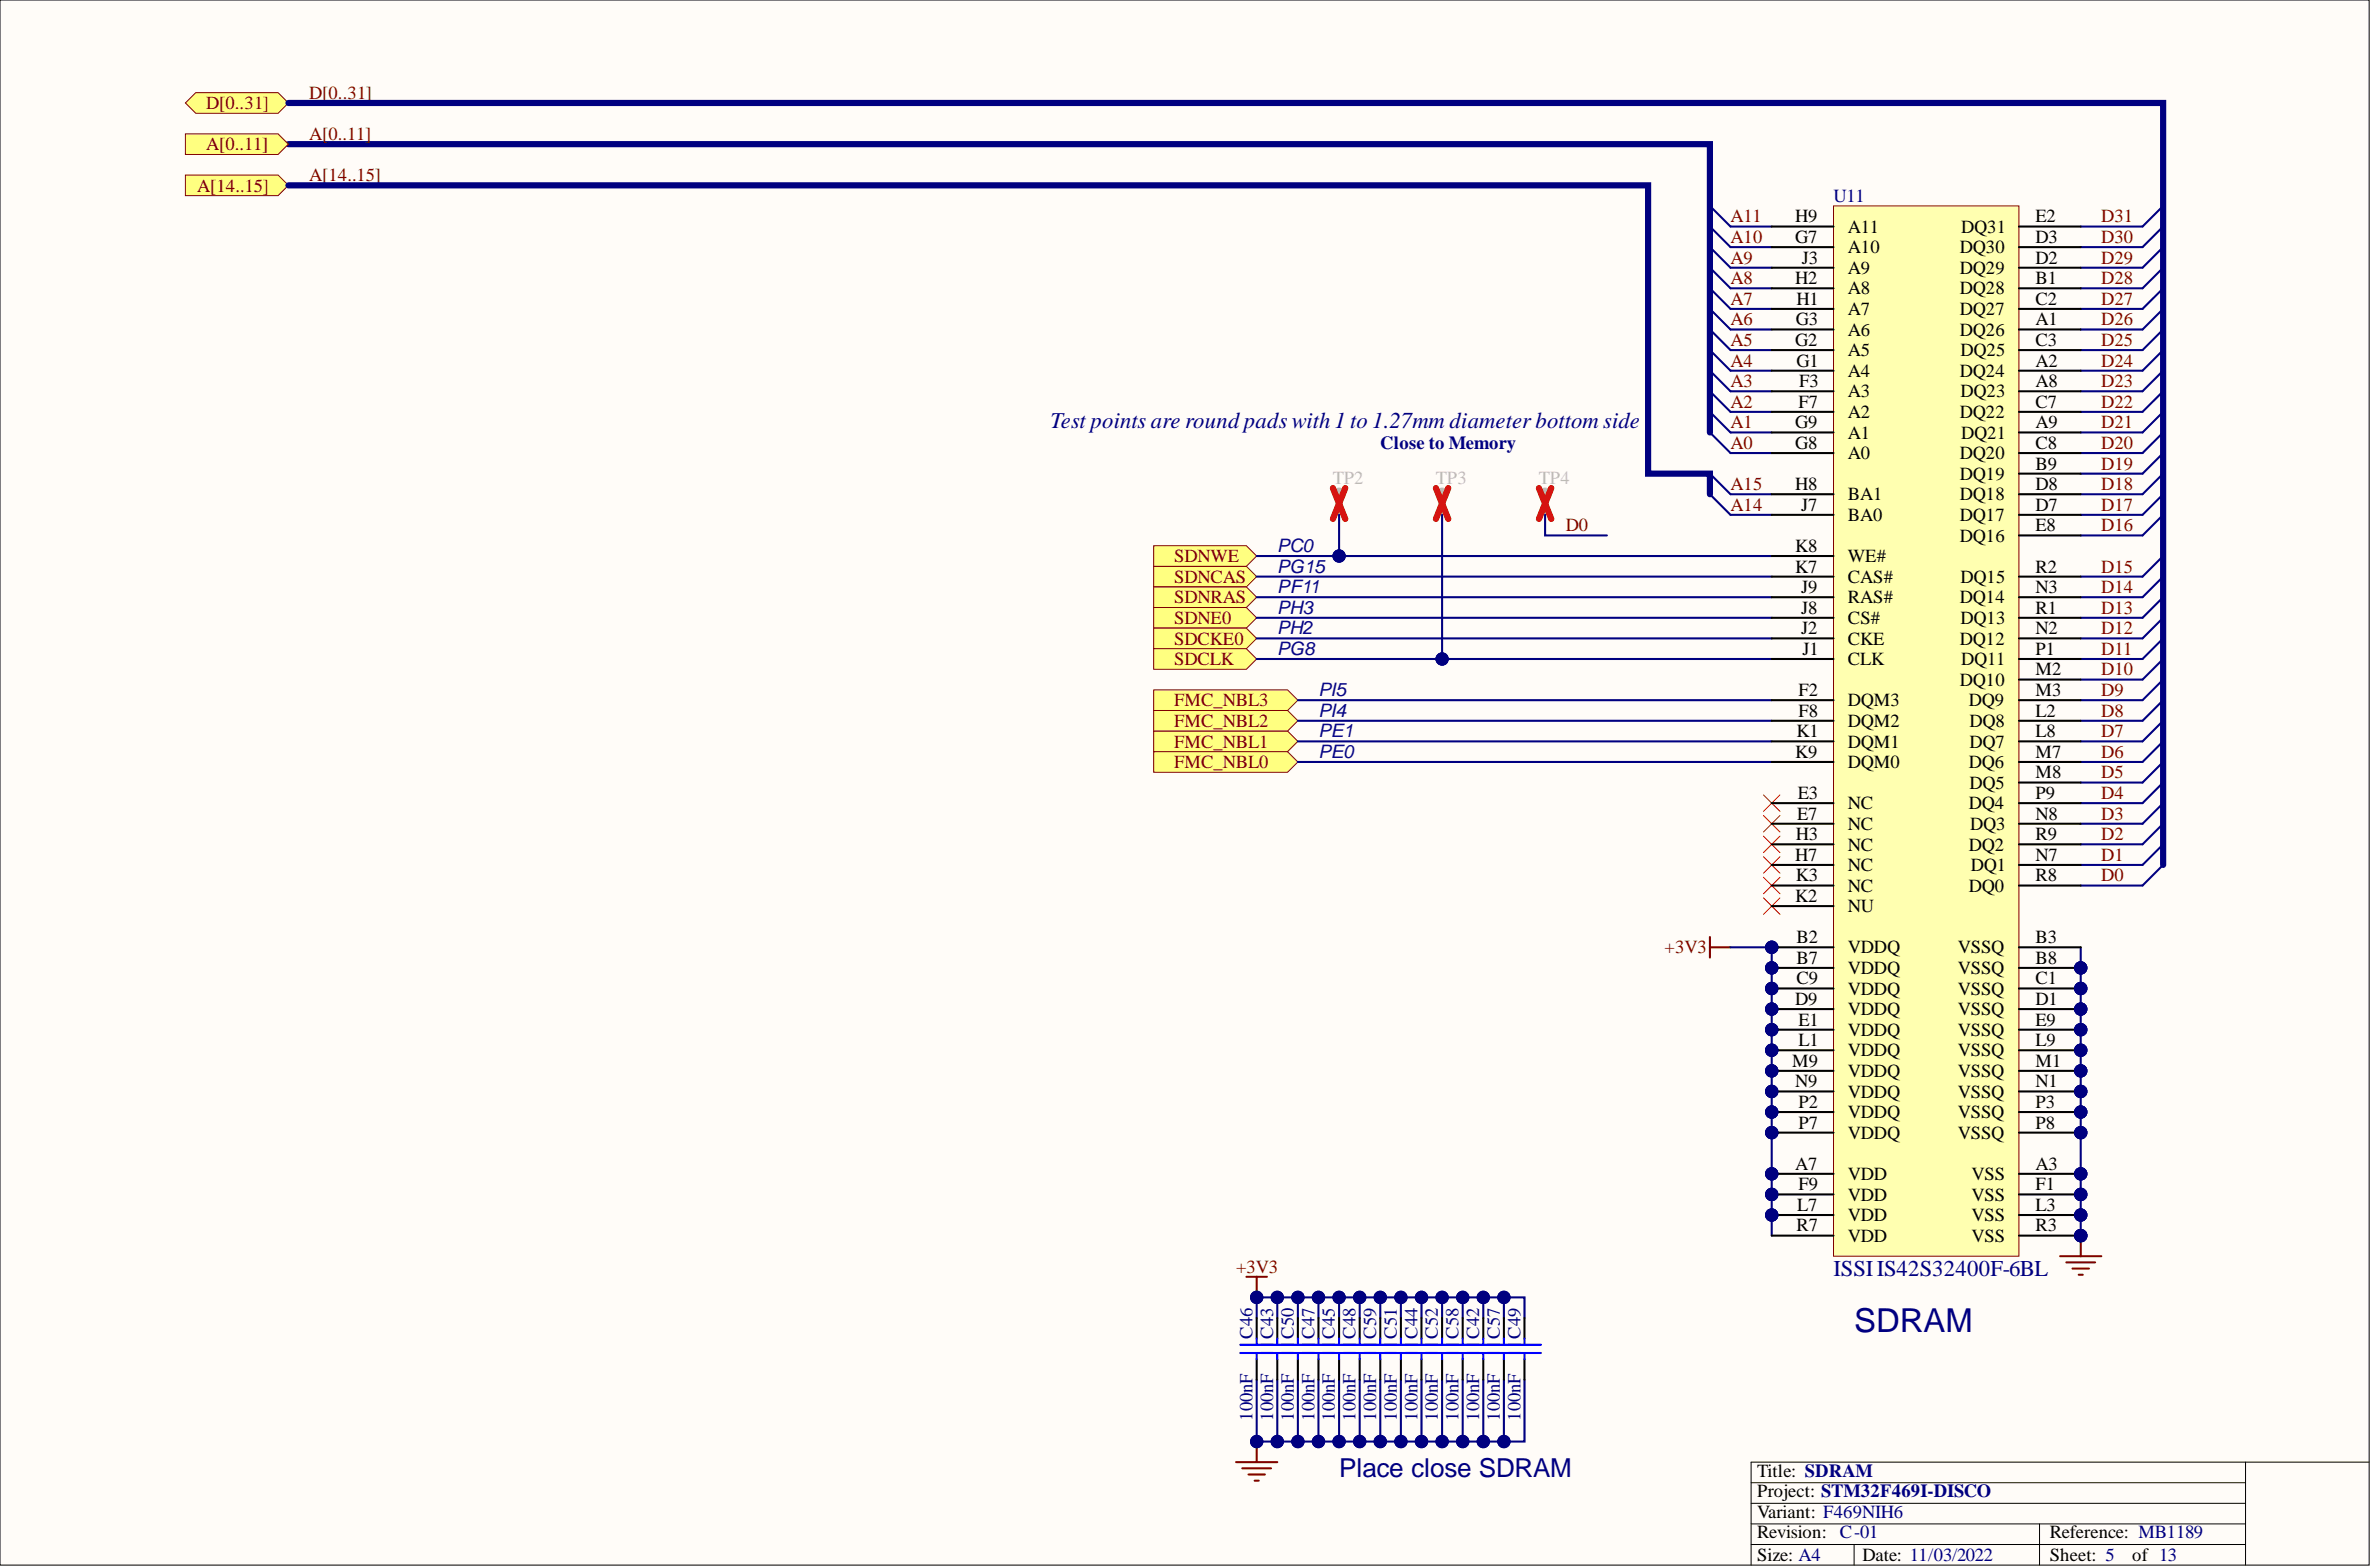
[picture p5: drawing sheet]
<svg xmlns="http://www.w3.org/2000/svg" width="292mm" height="193mm" viewBox="0 0 292 193" stroke-linecap="round" stroke-linejoin="round" font-family="sans-serif">
<defs><g id="words">
<text font-size="4.1" fill="#000080" x="228.4" y="164">SDRAM</text>
<text font-size="3.2" fill="#000080" x="165" y="181.9">Place close SDRAM</text>
<g font-size="2.8" fill="#000080">
<text x="129.4" y="52.7">Test points are roundpads with 1 to 1.27mm diameterbottom side</text>
<text x="225.9" y="157.1">ISSIIS42S32400F-6BL</text>
</g>
<g font-size="2.3" fill="#800000">
<text x="25.4" y="13.4">D[0..31]</text>
<text x="38.1" y="12.2">D[0..31]</text>
<text x="38.1" y="17.2">A[0..11]</text>
<text x="24.3" y="23.6">A[14..15]</text>
<text x="25.4" y="18.5">A[0..11]</text>
<text x="38.1" y="22.3">A[14..15]</text>
<text x="213.2" y="29.9">A10</text>
<text x="213.2" y="27.4">A11</text>
<text x="258.9" y="29.9">D30</text>
<text x="258.9" y="27.4">D31</text>
<text x="213.2" y="35">A8</text>
<text x="213.2" y="32.5">A9</text>
<text x="258.9" y="35">D28</text>
<text x="258.9" y="32.5">D29</text>
<text x="213.2" y="40.1">A6</text>
<text x="213.2" y="37.5">A7</text>
<text x="258.9" y="40.1">D26</text>
<text x="258.9" y="37.5">D27</text>
<text x="213.2" y="47.7">A3</text>
<text x="213.2" y="45.1">A4</text>
<text x="213.2" y="42.6">A5</text>
<text x="258.9" y="47.7">D23</text>
<text x="258.9" y="45.1">D24</text>
<text x="258.9" y="42.6">D25</text>
<text x="213.2" y="52.7">A1</text>
<text x="213.2" y="50.2">A2</text>
<text x="258.9" y="52.7">D21</text>
<text x="258.9" y="50.2">D22</text>
<text x="213.2" y="55.3">A0</text>
<text x="258.9" y="57.8">D19</text>
<text x="258.9" y="55.3">D20</text>
<text x="192.9" y="65.4">D0</text>
<text x="213.2" y="62.9">A14</text>
<text x="213.2" y="60.4">A15</text>
<text x="258.9" y="65.4">D16</text>
<text x="258.9" y="62.9">D17</text>
<text x="258.9" y="60.4">D18</text>
<text x="144.7" y="71.8">SDNCAS</text>
<text x="144.7" y="69.2">SDNWE</text>
<text x="258.9" y="70.5">D15</text>
<text x="144.7" y="74.3">SDNRAS</text>
<text x="144.7" y="76.8">SDNE0</text>
<text x="258.9" y="75.6">D13</text>
<text x="258.9" y="73">D14</text>
<text x="144.7" y="79.4">SDCKE0</text>
<text x="144.7" y="81.9">SDCLK</text>
<text x="258.9" y="83.2">D10</text>
<text x="258.9" y="80.6">D11</text>
<text x="258.9" y="78.1">D12</text>
<text x="144.7" y="87">FMC_NBL3</text>
<text x="144.7" y="89.5">FMC_NBL2</text>
<text x="258.9" y="88.3">D8</text>
<text x="258.9" y="85.7">D9</text>
<text x="144.7" y="94.6">FMC_NBL0</text>
<text x="144.7" y="92.1">FMC_NBL1</text>
<text x="258.9" y="95.9">D5</text>
<text x="258.9" y="93.3">D6</text>
<text x="258.9" y="90.8">D7</text>
<text x="258.9" y="100.9">D3</text>
<text x="258.9" y="98.4">D4</text>
<text x="258.9" y="106">D1</text>
<text x="258.9" y="103.5">D2</text>
<text x="258.9" y="108.5">D0</text>
<text x="205.1" y="117.4">+3V3</text>
<text x="152.3" y="156.7">+3V3</text>
</g>
<g font-size="2.3">
<text x="221.1" y="27.4">H9</text>
<text x="221.1" y="29.9">G7</text>
<text x="227.7" y="28.7">A11</text>
<text x="241.6" y="28.7">DQ31</text>
<text x="250.8" y="29.9">D3</text>
<text x="250.8" y="27.4">E2</text>
<text x="221.1" y="35">H2</text>
<text x="222" y="32.5">J3</text>
<text x="227.7" y="31.2">A10</text>
<text x="227.7" y="33.7">A9</text>
<text x="241.5" y="33.7">DQ29</text>
<text x="241.5" y="31.2">DQ30</text>
<text x="250.8" y="35">B1</text>
<text x="250.8" y="32.5">D2</text>
<text x="221.2" y="40.1">G3</text>
<text x="221.3" y="37.5">H1</text>
<text x="227.7" y="36.3">A8</text>
<text x="227.7" y="38.8">A7</text>
<text x="227.7" y="41.3">A6</text>
<text x="241.5" y="41.3">DQ26</text>
<text x="241.5" y="38.8">DQ27</text>
<text x="241.5" y="36.3">DQ28</text>
<text x="250.8" y="40.1">A1</text>
<text x="250.8" y="37.5">C2</text>
<text x="221.1" y="42.6">G2</text>
<text x="221.3" y="45.1">G1</text>
<text x="221.7" y="47.7">F3</text>
<text x="227.7" y="43.9">A5</text>
<text x="227.7" y="46.4">A4</text>
<text x="241.5" y="46.4">DQ24</text>
<text x="241.5" y="43.9">DQ25</text>
<text x="250.8" y="45.1">A2</text>
<text x="250.8" y="42.6">C3</text>
<text x="250.8" y="47.7">A8</text>
<text x="221.1" y="52.7">G9</text>
<text x="221.6" y="50.2">F7</text>
<text x="227.7" y="48.9">A3</text>
<text x="227.7" y="51.5">A2</text>
<text x="241.5" y="51.5">DQ22</text>
<text x="241.5" y="48.9">DQ23</text>
<text x="250.8" y="52.7">A9</text>
<text x="250.8" y="50.2">C7</text>
<text x="221.1" y="55.3">G8</text>
<text x="227.7" y="54">A1</text>
<text x="227.7" y="56.6">A0</text>
<text x="241.5" y="59.1">DQ19</text>
<text x="241.5" y="56.6">DQ20</text>
<text x="241.6" y="54">DQ21</text>
<text x="250.8" y="57.8">B9</text>
<text x="250.8" y="55.3">C8</text>
<text x="221.1" y="60.4">H8</text>
<text x="221.9" y="62.9">J7</text>
<text x="227.7" y="64.2">BA0</text>
<text x="227.7" y="61.6">BA1</text>
<text x="241.5" y="64.2">DQ17</text>
<text x="241.5" y="61.6">DQ18</text>
<text x="250.8" y="65.4">E8</text>
<text x="250.8" y="62.9">D7</text>
<text x="250.8" y="60.4">D8</text>
<text x="221.1" y="70.5">K7</text>
<text x="221.1" y="68">K8</text>
<text x="227.7" y="71.8">CAS#</text>
<text x="227.7" y="69.2">WE#</text>
<text x="241.5" y="66.7">DQ16</text>
<text x="241.5" y="71.8">DQ15</text>
<text x="250.8" y="70.5">R2</text>
<text x="221.9" y="75.6">J8</text>
<text x="221.9" y="73">J9</text>
<text x="227.7" y="76.8">CS#</text>
<text x="227.7" y="74.3">RAS#</text>
<text x="241.5" y="74.3">DQ14</text>
<text x="241.5" y="76.8">DQ13</text>
<text x="250.8" y="75.6">R1</text>
<text x="250.8" y="73">N3</text>
<text x="221.9" y="78.1">J2</text>
<text x="222.1" y="80.6">J1</text>
<text x="227.7" y="81.9">CLK</text>
<text x="227.7" y="79.4">CKE</text>
<text x="241.5" y="79.4">DQ12</text>
<text x="241.6" y="81.9">DQ11</text>
<text x="250.8" y="83.2">M2</text>
<text x="250.8" y="80.6">P1</text>
<text x="250.8" y="78.1">N2</text>
<text x="221.6" y="88.3">F8</text>
<text x="221.6" y="85.7">F2</text>
<text x="227.7" y="89.5">DQM2</text>
<text x="227.7" y="87">DQM3</text>
<text x="241.5" y="84.4">DQ10</text>
<text x="242.5" y="87">DQ9</text>
<text x="242.6" y="89.5">DQ8</text>
<text x="250.8" y="88.3">L2</text>
<text x="250.8" y="85.7">M3</text>
<text x="221.1" y="93.3">K9</text>
<text x="221.3" y="90.8">K1</text>
<text x="227.7" y="94.6">DQM0</text>
<text x="227.7" y="92.1">DQM1</text>
<text x="242.5" y="94.6">DQ6</text>
<text x="242.6" y="92.1">DQ7</text>
<text x="250.8" y="95.9">M8</text>
<text x="250.8" y="93.3">M7</text>
<text x="250.8" y="90.8">L8</text>
<text x="221.4" y="100.9">E7</text>
<text x="221.5" y="98.4">E3</text>
<text x="227.7" y="99.7">NC</text>
<text x="242.5" y="99.7">DQ4</text>
<text x="242.6" y="97.1">DQ5</text>
<text x="250.8" y="100.9">N8</text>
<text x="250.8" y="98.4">P9</text>
<text x="221.1" y="106">H7</text>
<text x="221.2" y="103.5">H3</text>
<text x="227.7" y="102.2">NC</text>
<text x="227.7" y="104.7">NC</text>
<text x="227.7" y="107.3">NC</text>
<text x="242.5" y="104.7">DQ2</text>
<text x="242.7" y="102.2">DQ3</text>
<text x="242.8" y="107.3">DQ1</text>
<text x="250.8" y="106">N7</text>
<text x="250.8" y="103.5">R9</text>
<text x="221.1" y="111.1">K2</text>
<text x="221.2" y="108.5">K3</text>
<text x="227.7" y="112.3">NU</text>
<text x="227.7" y="109.8">NC</text>
<text x="242.5" y="109.8">DQ0</text>
<text x="250.8" y="108.5">R8</text>
<text x="221.3" y="116.1">B2</text>
<text x="221.3" y="118.7">B7</text>
<text x="227.7" y="117.4">VDDQ</text>
<text x="227.7" y="120">VDDQ</text>
<text x="241.2" y="117.4">VSSQ</text>
<text x="241.2" y="120">VSSQ</text>
<text x="250.8" y="116.1">B3</text>
<text x="250.8" y="118.7">B8</text>
<text x="221.1" y="123.8">D9</text>
<text x="221.3" y="121.2">C9</text>
<text x="227.7" y="122.5">VDDQ</text>
<text x="227.7" y="125">VDDQ</text>
<text x="241.2" y="122.5">VSSQ</text>
<text x="241.2" y="125">VSSQ</text>
<text x="250.8" y="121.2">C1</text>
<text x="250.8" y="123.8">D1</text>
<text x="220.8" y="131.4">M9</text>
<text x="221.6" y="126.3">E1</text>
<text x="221.6" y="128.8">L1</text>
<text x="227.7" y="127.6">VDDQ</text>
<text x="227.7" y="130.1">VDDQ</text>
<text x="241.2" y="127.6">VSSQ</text>
<text x="241.2" y="130.1">VSSQ</text>
<text x="250.8" y="126.3">E9</text>
<text x="250.8" y="128.8">L9</text>
<text x="250.8" y="131.4">M1</text>
<text x="221.1" y="133.9">N9</text>
<text x="221.6" y="136.4">P2</text>
<text x="227.7" y="132.6">VDDQ</text>
<text x="227.7" y="135.2">VDDQ</text>
<text x="227.7" y="137.7">VDDQ</text>
<text x="241.2" y="132.6">VSSQ</text>
<text x="241.2" y="135.2">VSSQ</text>
<text x="241.2" y="137.7">VSSQ</text>
<text x="250.8" y="133.9">N1</text>
<text x="250.8" y="136.4">P3</text>
<text x="221.6" y="139">P7</text>
<text x="227.7" y="140.2">VDDQ</text>
<text x="241.2" y="140.2">VSSQ</text>
<text x="250.8" y="139">P8</text>
<text x="221.1" y="144">A7</text>
<text x="221.4" y="149.1">L7</text>
<text x="221.6" y="146.6">F9</text>
<text x="227.7" y="145.3">VDD</text>
<text x="227.7" y="147.8">VDD</text>
<text x="242.9" y="145.3">VSS</text>
<text x="242.9" y="147.8">VSS</text>
<text x="250.8" y="144">A3</text>
<text x="250.8" y="146.6">F1</text>
<text x="250.8" y="149.1">L3</text>
<text x="221.3" y="151.7">R7</text>
<text x="227.7" y="150.4">VDD</text>
<text x="227.7" y="152.9">VDD</text>
<text x="242.9" y="150.4">VSS</text>
<text x="242.9" y="152.9">VSS</text>
<text x="250.8" y="151.7">R3</text>
<text x="216.5" y="181.8">Title: SDRAM</text>
<text x="216.5" y="184.4">Project: STM32F469I-DISCO</text>
<text x="216.5" y="189.4">Revision: C-01</text>
<text x="216.5" y="186.9">Variant: F469NIH6</text>
<text x="252.5" y="189.4">Reference: MB1189</text>
<text x="216.5" y="192.2">Size: A4</text>
<text x="229.4" y="192.2">Date: 11/03/2022</text>
<text x="252.5" y="192.2">Sheet: 5</text>
<text x="262.7" y="192.2">of 13</text>
</g>
<g font-size="2.3" fill="#000080">
<text x="225.9" y="24.9">U11</text>
<text x="170" y="55.3">Close to Memory</text>
<text x="154.3" y="164.8" transform="rotate(-90 154.3 164.8)">C46</text>
<text x="156.8" y="164.8" transform="rotate(-90 156.8 164.8)">C43</text>
<text x="159.4" y="164.8" transform="rotate(-90 159.4 164.8)">C50</text>
<text x="161.9" y="164.8" transform="rotate(-90 161.9 164.8)">C47</text>
<text x="164.5" y="164.8" transform="rotate(-90 164.5 164.8)">C45</text>
<text x="167" y="164.8" transform="rotate(-90 167 164.8)">C48</text>
<text x="169.5" y="164.8" transform="rotate(-90 169.5 164.8)">C59</text>
<text x="172.1" y="164.8" transform="rotate(-90 172.1 164.8)">C51</text>
<text x="174.6" y="164.8" transform="rotate(-90 174.6 164.8)">C44</text>
<text x="177.2" y="164.8" transform="rotate(-90 177.2 164.8)">C52</text>
<text x="179.7" y="164.8" transform="rotate(-90 179.7 164.8)">C58</text>
<text x="182.2" y="164.8" transform="rotate(-90 182.2 164.8)">C42</text>
<text x="184.8" y="164.8" transform="rotate(-90 184.8 164.8)">C57</text>
<text x="187.3" y="164.8" transform="rotate(-90 187.3 164.8)">C49</text>
<text x="154.3" y="175" transform="rotate(-90 154.3 175)">100nF</text>
<text x="156.8" y="175" transform="rotate(-90 156.8 175)">100nF</text>
<text x="159.4" y="175" transform="rotate(-90 159.4 175)">100nF</text>
<text x="161.9" y="175" transform="rotate(-90 161.9 175)">100nF</text>
<text x="164.5" y="175" transform="rotate(-90 164.5 175)">100nF</text>
<text x="167" y="175" transform="rotate(-90 167 175)">100nF</text>
<text x="169.5" y="175" transform="rotate(-90 169.5 175)">100nF</text>
<text x="172.1" y="175" transform="rotate(-90 172.1 175)">100nF</text>
<text x="174.6" y="175" transform="rotate(-90 174.6 175)">100nF</text>
<text x="177.2" y="175" transform="rotate(-90 177.2 175)">100nF</text>
<text x="179.7" y="175" transform="rotate(-90 179.7 175)">100nF</text>
<text x="182.2" y="175" transform="rotate(-90 182.2 175)">100nF</text>
<text x="184.8" y="175" transform="rotate(-90 184.8 175)">100nF</text>
<text x="187.3" y="175" transform="rotate(-90 187.3 175)">100nF</text>
</g>
<g font-size="2.3" fill="#bfbebc">
<text x="164.2" y="59.6">TP2</text>
<text x="176.9" y="59.6">TP3</text>
<text x="189.6" y="59.6">TP4</text>
</g>
<g font-size="2.3" fill="#0c0087">
<text x="157.4" y="68">PC0</text>
<text x="157.4" y="70.5">PG15</text>
<text x="157.4" y="73">PF11</text>
<text x="157.4" y="75.6">PH3</text>
<text x="157.4" y="78.1">PH2</text>
<text x="157.4" y="80.6">PG8</text>
<text x="162.4" y="85.7">PI5</text>
<text x="162.4" y="88.3">PI4</text>
<text x="162.4" y="90.8">PE1</text>
<text x="162.4" y="93.3">PE0</text>
</g>
</g></defs>
<path d="M0 0h291.9v192.7h-291.9z" fill-rule="evenodd" fill="#fffcf8"/>
<path d="M0 0h291.9v192.7h-291.9z" fill="none" stroke="#000" stroke-width=".12"/>
<path d="M0 0h291.9v192.7h-291.9z" fill-rule="evenodd" fill="#fffcf8"/>
<path d="M0 0h291.9v192.7h-291.9zM215.7 182.6h60.9M215.7 185.1h60.9M215.7 190.2h60.9M215.7 187.7h60.9M228.4 190.2v2.5M251.3 187.7v5M276.6 180.1v12.6M291.9 180.1h-76.2v12.6" fill="none" stroke="#000" stroke-width=".12"/>
<path d="M142.1 92.6h16.5l1.3 1.2-1.3 1.3h-16.5z" fill-rule="evenodd" fill="#ffff80"/>
<path d="M142.1 92.6h16.5l1.3 1.2-1.3 1.3h-16.5z" fill="none" stroke="#800000" stroke-width=".12"/>
<path d="M142.1 90h16.5l1.3 1.3-1.3 1.3h-16.5z" fill-rule="evenodd" fill="#ffff80"/>
<path d="M142.1 90h16.5l1.3 1.3-1.3 1.3h-16.5z" fill="none" stroke="#800000" stroke-width=".12"/>
<path d="M22.8 12.7l1.3-1.3h10.2l1.2 1.3-1.2 1.2h-10.2z" fill-rule="evenodd" fill="#ffff80"/>
<path d="M22.8 12.7l1.3-1.3h10.2l1.2 1.3-1.2 1.2h-10.2z" fill="none" stroke="#800000" stroke-width=".12"/>
<path d="M35.5 12.7h231v93.8M35.5 17.8h175.2v35.5" fill="none" stroke="#000080" stroke-width=".76"/>
<g fill="none" stroke="#000080" stroke-width=".25">
<path d="M210.7 25.4l2.5 2.5h5.1M210.7 27.9l2.5 2.5h5.1M210.7 30.4l2.5 2.6h5.1M210.7 33l2.5 2.5h5.1M210.7 35.5l2.5 2.5h5.1M210.7 38l2.5 2.6h5.1M266.5 25.4l-2.5 2.5h-7.7M266.5 27.9l-2.5 2.5h-7.7M266.5 30.4l-2.5 2.6h-7.7M266.5 33l-2.5 2.5h-7.7M266.5 35.5l-2.5 2.5h-7.7M266.5 38l-2.5 2.6h-7.7"/>
<path d="M210.7 40.6l2.5 2.5h5.1M210.7 43.1l2.5 2.5h5.1M210.7 45.6l2.5 2.6h5.1M210.7 48.2l2.5 2.5h5.1M210.7 50.7l2.5 2.6h5.1M210.7 53.3l2.5 2.5h5.1M266.5 40.6l-2.5 2.5h-7.7M266.5 43.1l-2.5 2.5h-7.7M266.5 45.6l-2.5 2.6h-7.7M266.5 48.2l-2.5 2.5h-7.7M266.5 50.7l-2.5 2.6h-7.7M266.5 53.3l-2.5 2.5h-7.7"/>
<path d="M266.5 55.8l-2.5 2.5h-7.7M266.5 58.3l-2.5 2.6h-7.7M213.2 60.9h5.1M213.2 63.4h5.1M266.5 68.5l-2.5 2.5h-7.7M266.5 71l-2.5 2.5h-7.7M266.5 73.5l-2.5 2.6h-7.7M266.5 76.1l-2.5 2.5h-7.7M266.5 78.6l-2.5 2.6h-7.7M266.5 60.9l-2.5 2.5h-7.7M266.5 63.4l-2.5 2.5h-7.7M266.5 81.2l-2.5 2.5h-7.7"/>
<path d="M266.5 83.7l-2.5 2.5h-7.7M266.5 86.2l-2.5 2.6h-7.7M266.5 88.8l-2.5 2.5h-7.7M266.5 91.3l-2.5 2.5h-7.7M266.5 93.8l-2.5 2.6h-7.7M266.5 96.4l-2.5 2.5h-7.7M266.5 98.9l-2.5 2.5h-7.7M266.5 101.4l-2.5 2.6h-7.7M266.5 104l-2.5 2.5h-7.7M266.5 106.5l-2.5 2.5h-7.7"/>
</g>
<path d="M142.1 69.7h11.5l1.2 1.3-1.2 1.3h-11.5z" fill-rule="evenodd" fill="#ffff80"/>
<path d="M142.1 69.7h11.5l1.2 1.3-1.2 1.3h-11.5z" fill="none" stroke="#800000" stroke-width=".12"/>
<path d="M142.1 67.2h11.5l1.2 1.3-1.2 1.2h-11.5z" fill-rule="evenodd" fill="#ffff80"/>
<path d="M142.1 67.2h11.5l1.2 1.3-1.2 1.2h-11.5z" fill="none" stroke="#800000" stroke-width=".12"/>
<path d="M142.1 72.3h11.5l1.2 1.2-1.2 1.3h-11.5z" fill-rule="evenodd" fill="#ffff80"/>
<path d="M142.1 72.3h11.5l1.2 1.2-1.2 1.3h-11.5z" fill="none" stroke="#800000" stroke-width=".12"/>
<path d="M142.1 74.8h11.5l1.2 1.3-1.2 1.2h-11.5z" fill-rule="evenodd" fill="#ffff80"/>
<path d="M142.1 74.8h11.5l1.2 1.3-1.2 1.2h-11.5z" fill="none" stroke="#800000" stroke-width=".12"/>
<path d="M142.1 77.3h11.5l1.2 1.3-1.2 1.3h-11.5z" fill-rule="evenodd" fill="#ffff80"/>
<path d="M142.1 77.3h11.5l1.2 1.3-1.2 1.3h-11.5z" fill="none" stroke="#800000" stroke-width=".12"/>
<path d="M142.1 79.9h11.5l1.2 1.3-1.2 1.2h-11.5z" fill-rule="evenodd" fill="#ffff80"/>
<path d="M142.1 79.9h11.5l1.2 1.3-1.2 1.2h-11.5z" fill="none" stroke="#800000" stroke-width=".12"/>
<path d="M154.8 68.5h63.5" fill="none" stroke="#000080" stroke-width=".25"/>
<circle cx="165" cy="68.5" r=".76" fill="#000080"/>
<circle cx="165" cy="68.5" r=".76" fill="none" stroke="#000080" stroke-width=".12"/>
<path d="M154.8 71h63.5M154.8 73.5h63.5M154.8 76.1h63.5M154.8 78.6h63.5M154.8 81.2h63.5" fill="none" stroke="#000080" stroke-width=".25"/>
<circle cx="177.7" cy="81.2" r=".76" fill="#000080"/>
<circle cx="177.7" cy="81.2" r=".76" fill="none" stroke="#000080" stroke-width=".12"/>
<path d="M142.1 85h16.5l1.3 1.2-1.3 1.3h-16.5z" fill-rule="evenodd" fill="#ffff80"/>
<path d="M142.1 85h16.5l1.3 1.2-1.3 1.3h-16.5z" fill="none" stroke="#800000" stroke-width=".12"/>
<path d="M142.1 87.5h16.5l1.3 1.3-1.3 1.2h-16.5z" fill-rule="evenodd" fill="#ffff80"/>
<path d="M142.1 87.5h16.5l1.3 1.3-1.3 1.2h-16.5z" fill="none" stroke="#800000" stroke-width=".12"/>
<path d="M159.9 88.8h58.4M159.9 86.2h58.4M213.2 116.7h5.1v35.5" fill="none" stroke="#000080" stroke-width=".25"/>
<path d="M210.7 115.4v2.5M210.7 116.7h2.5" fill="none" stroke="#800000" stroke-width=".25"/>
<circle cx="218.3" cy="116.7" r=".76" fill="#000080"/>
<circle cx="218.3" cy="116.7" r=".76" fill="none" stroke="#000080" stroke-width=".12"/>
<circle cx="218.3" cy="119.2" r=".76" fill="#000080"/>
<circle cx="218.3" cy="119.2" r=".76" fill="none" stroke="#000080" stroke-width=".12"/>
<circle cx="218.3" cy="121.7" r=".76" fill="#000080"/>
<circle cx="218.3" cy="121.7" r=".76" fill="none" stroke="#000080" stroke-width=".12"/>
<circle cx="218.3" cy="124.3" r=".76" fill="#000080"/>
<circle cx="218.3" cy="124.3" r=".76" fill="none" stroke="#000080" stroke-width=".12"/>
<circle cx="218.3" cy="126.8" r=".76" fill="#000080"/>
<circle cx="218.3" cy="126.8" r=".76" fill="none" stroke="#000080" stroke-width=".12"/>
<circle cx="218.3" cy="129.3" r=".76" fill="#000080"/>
<circle cx="218.3" cy="129.3" r=".76" fill="none" stroke="#000080" stroke-width=".12"/>
<circle cx="218.3" cy="131.9" r=".76" fill="#000080"/>
<circle cx="218.3" cy="131.9" r=".76" fill="none" stroke="#000080" stroke-width=".12"/>
<circle cx="218.3" cy="134.4" r=".76" fill="#000080"/>
<circle cx="218.3" cy="134.4" r=".76" fill="none" stroke="#000080" stroke-width=".12"/>
<circle cx="218.3" cy="136.9" r=".76" fill="#000080"/>
<circle cx="218.3" cy="136.9" r=".76" fill="none" stroke="#000080" stroke-width=".12"/>
<circle cx="218.3" cy="139.5" r=".76" fill="#000080"/>
<circle cx="218.3" cy="139.5" r=".76" fill="none" stroke="#000080" stroke-width=".12"/>
<circle cx="218.3" cy="144.6" r=".76" fill="#000080"/>
<circle cx="218.3" cy="144.6" r=".76" fill="none" stroke="#000080" stroke-width=".12"/>
<circle cx="218.3" cy="147.1" r=".76" fill="#000080"/>
<circle cx="218.3" cy="147.1" r=".76" fill="none" stroke="#000080" stroke-width=".12"/>
<circle cx="218.3" cy="149.6" r=".76" fill="#000080"/>
<circle cx="218.3" cy="149.6" r=".76" fill="none" stroke="#000080" stroke-width=".12"/>
<path d="M153.6 157.2h2.5M154.8 157.2v2.6" fill="none" stroke="#800000" stroke-width=".25"/>
<circle cx="154.8" cy="159.8" r=".76" fill="#000080"/>
<circle cx="154.8" cy="159.8" r=".76" fill="none" stroke="#000080" stroke-width=".12"/>
<path d="M154.8 177.5v2.6M152.3 180.1h5.1M153 180.8h3.6M153.8 181.6h2M154.6 182.3h.5" fill="none" stroke="#800000" stroke-width=".25"/>
<circle cx="154.8" cy="177.5" r=".76" fill="#000080"/>
<circle cx="154.8" cy="177.5" r=".76" fill="none" stroke="#000080" stroke-width=".12"/>
<path d="M154.8 169.9v7.6h33v-7.6" fill="none" stroke="#000080" stroke-width=".25"/>
<circle cx="154.8" cy="177.5" r=".76" fill="#000080"/>
<circle cx="154.8" cy="177.5" r=".76" fill="none" stroke="#000080" stroke-width=".12"/>
<circle cx="157.4" cy="177.5" r=".76" fill="#000080"/>
<circle cx="157.4" cy="177.5" r=".76" fill="none" stroke="#000080" stroke-width=".12"/>
<circle cx="159.9" cy="177.5" r=".76" fill="#000080"/>
<circle cx="159.9" cy="177.5" r=".76" fill="none" stroke="#000080" stroke-width=".12"/>
<circle cx="162.4" cy="177.5" r=".76" fill="#000080"/>
<circle cx="162.4" cy="177.5" r=".76" fill="none" stroke="#000080" stroke-width=".12"/>
<circle cx="165" cy="177.5" r=".76" fill="#000080"/>
<circle cx="165" cy="177.5" r=".76" fill="none" stroke="#000080" stroke-width=".12"/>
<circle cx="167.5" cy="177.5" r=".76" fill="#000080"/>
<circle cx="167.5" cy="177.5" r=".76" fill="none" stroke="#000080" stroke-width=".12"/>
<circle cx="170" cy="177.5" r=".76" fill="#000080"/>
<circle cx="170" cy="177.5" r=".76" fill="none" stroke="#000080" stroke-width=".12"/>
<circle cx="172.6" cy="177.5" r=".76" fill="#000080"/>
<circle cx="172.6" cy="177.5" r=".76" fill="none" stroke="#000080" stroke-width=".12"/>
<circle cx="175.1" cy="177.5" r=".76" fill="#000080"/>
<circle cx="175.1" cy="177.5" r=".76" fill="none" stroke="#000080" stroke-width=".12"/>
<circle cx="177.7" cy="177.5" r=".76" fill="#000080"/>
<circle cx="177.7" cy="177.5" r=".76" fill="none" stroke="#000080" stroke-width=".12"/>
<circle cx="180.2" cy="177.5" r=".76" fill="#000080"/>
<circle cx="180.2" cy="177.5" r=".76" fill="none" stroke="#000080" stroke-width=".12"/>
<circle cx="182.7" cy="177.5" r=".76" fill="#000080"/>
<circle cx="182.7" cy="177.5" r=".76" fill="none" stroke="#000080" stroke-width=".12"/>
<circle cx="185.3" cy="177.5" r=".76" fill="#000080"/>
<circle cx="185.3" cy="177.5" r=".76" fill="none" stroke="#000080" stroke-width=".12"/>
<path d="M154.8 162.3v-2.5h33v2.5" fill="none" stroke="#000080" stroke-width=".25"/>
<circle cx="154.8" cy="159.8" r=".76" fill="#000080"/>
<circle cx="154.8" cy="159.8" r=".76" fill="none" stroke="#000080" stroke-width=".12"/>
<circle cx="157.4" cy="159.8" r=".76" fill="#000080"/>
<circle cx="157.4" cy="159.8" r=".76" fill="none" stroke="#000080" stroke-width=".12"/>
<circle cx="159.9" cy="159.8" r=".76" fill="#000080"/>
<circle cx="159.9" cy="159.8" r=".76" fill="none" stroke="#000080" stroke-width=".12"/>
<circle cx="162.4" cy="159.8" r=".76" fill="#000080"/>
<circle cx="162.4" cy="159.8" r=".76" fill="none" stroke="#000080" stroke-width=".12"/>
<circle cx="165" cy="159.8" r=".76" fill="#000080"/>
<circle cx="165" cy="159.8" r=".76" fill="none" stroke="#000080" stroke-width=".12"/>
<circle cx="167.5" cy="159.8" r=".76" fill="#000080"/>
<circle cx="167.5" cy="159.8" r=".76" fill="none" stroke="#000080" stroke-width=".12"/>
<circle cx="170" cy="159.8" r=".76" fill="#000080"/>
<circle cx="170" cy="159.8" r=".76" fill="none" stroke="#000080" stroke-width=".12"/>
<circle cx="172.6" cy="159.8" r=".76" fill="#000080"/>
<circle cx="172.6" cy="159.8" r=".76" fill="none" stroke="#000080" stroke-width=".12"/>
<circle cx="175.1" cy="159.8" r=".76" fill="#000080"/>
<circle cx="175.1" cy="159.8" r=".76" fill="none" stroke="#000080" stroke-width=".12"/>
<circle cx="177.7" cy="159.8" r=".76" fill="#000080"/>
<circle cx="177.7" cy="159.8" r=".76" fill="none" stroke="#000080" stroke-width=".12"/>
<circle cx="180.2" cy="159.8" r=".76" fill="#000080"/>
<circle cx="180.2" cy="159.8" r=".76" fill="none" stroke="#000080" stroke-width=".12"/>
<circle cx="182.7" cy="159.8" r=".76" fill="#000080"/>
<circle cx="182.7" cy="159.8" r=".76" fill="none" stroke="#000080" stroke-width=".12"/>
<circle cx="185.3" cy="159.8" r=".76" fill="#000080"/>
<circle cx="185.3" cy="159.8" r=".76" fill="none" stroke="#000080" stroke-width=".12"/>
<path d="M185.3 169.9v7.6" fill="none" stroke="#000080" stroke-width=".25"/>
<circle cx="185.3" cy="177.5" r=".76" fill="#000080"/>
<circle cx="185.3" cy="177.5" r=".76" fill="none" stroke="#000080" stroke-width=".12"/>
<path d="M182.7 169.9v7.6" fill="none" stroke="#000080" stroke-width=".25"/>
<circle cx="182.7" cy="177.5" r=".76" fill="#000080"/>
<circle cx="182.7" cy="177.5" r=".76" fill="none" stroke="#000080" stroke-width=".12"/>
<path d="M180.2 169.9v7.6" fill="none" stroke="#000080" stroke-width=".25"/>
<circle cx="180.2" cy="177.5" r=".76" fill="#000080"/>
<circle cx="180.2" cy="177.5" r=".76" fill="none" stroke="#000080" stroke-width=".12"/>
<path d="M177.7 169.9v7.6" fill="none" stroke="#000080" stroke-width=".25"/>
<circle cx="177.7" cy="177.5" r=".76" fill="#000080"/>
<circle cx="177.7" cy="177.5" r=".76" fill="none" stroke="#000080" stroke-width=".12"/>
<path d="M175.1 169.9v7.6" fill="none" stroke="#000080" stroke-width=".25"/>
<circle cx="175.1" cy="177.5" r=".76" fill="#000080"/>
<circle cx="175.1" cy="177.5" r=".76" fill="none" stroke="#000080" stroke-width=".12"/>
<path d="M172.6 169.9v7.6" fill="none" stroke="#000080" stroke-width=".25"/>
<circle cx="172.6" cy="177.5" r=".76" fill="#000080"/>
<circle cx="172.6" cy="177.5" r=".76" fill="none" stroke="#000080" stroke-width=".12"/>
<path d="M170 169.9v7.6" fill="none" stroke="#000080" stroke-width=".25"/>
<circle cx="170" cy="177.5" r=".76" fill="#000080"/>
<circle cx="170" cy="177.5" r=".76" fill="none" stroke="#000080" stroke-width=".12"/>
<path d="M167.5 169.9v7.6" fill="none" stroke="#000080" stroke-width=".25"/>
<circle cx="167.5" cy="177.5" r=".76" fill="#000080"/>
<circle cx="167.5" cy="177.5" r=".76" fill="none" stroke="#000080" stroke-width=".12"/>
<path d="M165 169.9v7.6" fill="none" stroke="#000080" stroke-width=".25"/>
<circle cx="165" cy="177.5" r=".76" fill="#000080"/>
<circle cx="165" cy="177.5" r=".76" fill="none" stroke="#000080" stroke-width=".12"/>
<path d="M162.4 169.9v7.6" fill="none" stroke="#000080" stroke-width=".25"/>
<circle cx="162.4" cy="177.5" r=".76" fill="#000080"/>
<circle cx="162.4" cy="177.5" r=".76" fill="none" stroke="#000080" stroke-width=".12"/>
<path d="M159.9 169.9v7.6" fill="none" stroke="#000080" stroke-width=".25"/>
<circle cx="159.9" cy="177.5" r=".76" fill="#000080"/>
<circle cx="159.9" cy="177.5" r=".76" fill="none" stroke="#000080" stroke-width=".12"/>
<path d="M157.4 169.9v7.6" fill="none" stroke="#000080" stroke-width=".25"/>
<circle cx="157.4" cy="177.5" r=".76" fill="#000080"/>
<circle cx="157.4" cy="177.5" r=".76" fill="none" stroke="#000080" stroke-width=".12"/>
<path d="M157.4 159.8v2.5" fill="none" stroke="#000080" stroke-width=".25"/>
<circle cx="157.4" cy="159.8" r=".76" fill="#000080"/>
<circle cx="157.4" cy="159.8" r=".76" fill="none" stroke="#000080" stroke-width=".12"/>
<path d="M159.9 159.8v2.5" fill="none" stroke="#000080" stroke-width=".25"/>
<circle cx="159.9" cy="159.8" r=".76" fill="#000080"/>
<circle cx="159.9" cy="159.8" r=".76" fill="none" stroke="#000080" stroke-width=".12"/>
<path d="M162.4 159.8v2.5" fill="none" stroke="#000080" stroke-width=".25"/>
<circle cx="162.4" cy="159.8" r=".76" fill="#000080"/>
<circle cx="162.4" cy="159.8" r=".76" fill="none" stroke="#000080" stroke-width=".12"/>
<path d="M165 159.8v2.5" fill="none" stroke="#000080" stroke-width=".25"/>
<circle cx="165" cy="159.8" r=".76" fill="#000080"/>
<circle cx="165" cy="159.8" r=".76" fill="none" stroke="#000080" stroke-width=".12"/>
<path d="M167.5 159.8v2.5" fill="none" stroke="#000080" stroke-width=".25"/>
<circle cx="167.5" cy="159.8" r=".76" fill="#000080"/>
<circle cx="167.5" cy="159.8" r=".76" fill="none" stroke="#000080" stroke-width=".12"/>
<path d="M170 159.8v2.5" fill="none" stroke="#000080" stroke-width=".25"/>
<circle cx="170" cy="159.8" r=".76" fill="#000080"/>
<circle cx="170" cy="159.8" r=".76" fill="none" stroke="#000080" stroke-width=".12"/>
<path d="M172.6 159.8v2.5" fill="none" stroke="#000080" stroke-width=".25"/>
<circle cx="172.6" cy="159.8" r=".76" fill="#000080"/>
<circle cx="172.6" cy="159.8" r=".76" fill="none" stroke="#000080" stroke-width=".12"/>
<path d="M175.1 159.8v2.5" fill="none" stroke="#000080" stroke-width=".25"/>
<circle cx="175.1" cy="159.8" r=".76" fill="#000080"/>
<circle cx="175.1" cy="159.8" r=".76" fill="none" stroke="#000080" stroke-width=".12"/>
<path d="M177.7 159.8v2.5" fill="none" stroke="#000080" stroke-width=".25"/>
<circle cx="177.7" cy="159.8" r=".76" fill="#000080"/>
<circle cx="177.7" cy="159.8" r=".76" fill="none" stroke="#000080" stroke-width=".12"/>
<path d="M180.2 159.8v2.5" fill="none" stroke="#000080" stroke-width=".25"/>
<circle cx="180.2" cy="159.8" r=".76" fill="#000080"/>
<circle cx="180.2" cy="159.8" r=".76" fill="none" stroke="#000080" stroke-width=".12"/>
<path d="M182.7 159.8v2.5" fill="none" stroke="#000080" stroke-width=".25"/>
<circle cx="182.7" cy="159.8" r=".76" fill="#000080"/>
<circle cx="182.7" cy="159.8" r=".76" fill="none" stroke="#000080" stroke-width=".12"/>
<path d="M185.3 159.8v2.5" fill="none" stroke="#000080" stroke-width=".25"/>
<circle cx="185.3" cy="159.8" r=".76" fill="#000080"/>
<circle cx="185.3" cy="159.8" r=".76" fill="none" stroke="#000080" stroke-width=".12"/>
<path d="M253.8 154.7h5.1M254.6 155.5h3.5M255.3 156.2h2.1M256.1 157h.5M256.3 152.2v2.5" fill="none" stroke="#800000" stroke-width=".25"/>
<circle cx="256.3" cy="152.2" r=".76" fill="#000080"/>
<circle cx="256.3" cy="152.2" r=".76" fill="none" stroke="#000080" stroke-width=".12"/>
<path d="M256.3 116.7v35.5" fill="none" stroke="#000080" stroke-width=".25"/>
<circle cx="256.3" cy="119.2" r=".76" fill="#000080"/>
<circle cx="256.3" cy="119.2" r=".76" fill="none" stroke="#000080" stroke-width=".12"/>
<circle cx="256.3" cy="121.7" r=".76" fill="#000080"/>
<circle cx="256.3" cy="121.7" r=".76" fill="none" stroke="#000080" stroke-width=".12"/>
<circle cx="256.3" cy="124.3" r=".76" fill="#000080"/>
<circle cx="256.3" cy="124.3" r=".76" fill="none" stroke="#000080" stroke-width=".12"/>
<circle cx="256.3" cy="126.8" r=".76" fill="#000080"/>
<circle cx="256.3" cy="126.8" r=".76" fill="none" stroke="#000080" stroke-width=".12"/>
<circle cx="256.3" cy="129.3" r=".76" fill="#000080"/>
<circle cx="256.3" cy="129.3" r=".76" fill="none" stroke="#000080" stroke-width=".12"/>
<circle cx="256.3" cy="131.9" r=".76" fill="#000080"/>
<circle cx="256.3" cy="131.9" r=".76" fill="none" stroke="#000080" stroke-width=".12"/>
<circle cx="256.3" cy="134.4" r=".76" fill="#000080"/>
<circle cx="256.3" cy="134.4" r=".76" fill="none" stroke="#000080" stroke-width=".12"/>
<circle cx="256.3" cy="136.9" r=".76" fill="#000080"/>
<circle cx="256.3" cy="136.9" r=".76" fill="none" stroke="#000080" stroke-width=".12"/>
<circle cx="256.3" cy="139.5" r=".76" fill="#000080"/>
<circle cx="256.3" cy="139.5" r=".76" fill="none" stroke="#000080" stroke-width=".12"/>
<circle cx="256.3" cy="144.6" r=".76" fill="#000080"/>
<circle cx="256.3" cy="144.6" r=".76" fill="none" stroke="#000080" stroke-width=".12"/>
<circle cx="256.3" cy="147.1" r=".76" fill="#000080"/>
<circle cx="256.3" cy="147.1" r=".76" fill="none" stroke="#000080" stroke-width=".12"/>
<circle cx="256.3" cy="149.6" r=".76" fill="#000080"/>
<circle cx="256.3" cy="149.6" r=".76" fill="none" stroke="#000080" stroke-width=".12"/>
<circle cx="256.3" cy="152.2" r=".76" fill="#000080"/>
<circle cx="256.3" cy="152.2" r=".76" fill="none" stroke="#000080" stroke-width=".12"/>
<path d="M210.7 58.3l2.5 2.6M210.7 60.9l2.5 2.5M159.9 91.3h58.4M159.9 93.8h58.4" fill="none" stroke="#000080" stroke-width=".25"/>
<g fill="none" stroke="#000" stroke-width=".25">
<path d="M154.8 162.3v2.5M154.8 167.4v2.5M157.4 162.3v2.5M157.4 167.4v2.5M159.9 162.3v2.5M159.9 167.4v2.5M162.4 162.3v2.5M162.4 167.4v2.5M165 162.3v2.5M165 167.4v2.5M167.5 162.3v2.5M167.5 167.4v2.5"/>
<path d="M170 162.3v2.5M170 167.4v2.5M172.6 162.3v2.5M172.6 167.4v2.5M175.1 162.3v2.5M175.1 167.4v2.5M177.7 162.3v2.5M177.7 167.4v2.5M180.2 162.3v2.5M180.2 167.4v2.5M182.7 162.3v2.5M182.7 167.4v2.5"/>
<path d="M185.3 162.3v2.5M185.3 167.4v2.5M187.8 162.3v2.5M187.8 167.4v2.5"/>
</g>
<g fill="none" stroke="#00f" stroke-width=".25">
<path d="M152.8 166.6h37M152.8 165.6h37M154.8 164.8v.8M154.8 166.6v.8M157.4 164.8v.8M157.4 166.6v.8M159.9 164.8v.8M159.9 166.6v.8M162.4 164.8v.8M162.4 166.6v.8M165 164.8v.8M165 166.6v.8"/>
<path d="M167.5 164.8v.8M167.5 166.6v.8M170 164.8v.8M170 166.6v.8M172.6 164.8v.8M172.6 166.6v.8M175.1 164.8v.8M175.1 166.6v.8M177.7 164.8v.8M177.7 166.6v.8M180.2 164.8v.8M180.2 166.6v.8"/>
<path d="M182.7 164.8v.8M182.7 166.6v.8M185.3 164.8v.8M185.3 166.6v.8M187.8 164.8v.8M187.8 166.6v.8"/>
</g>
<path d="M217.3 97.9l2 2M219.3 97.9l-2 2M217.3 110.6l2 2M217.3 108l2 2.1M217.3 105.5l2 2M217.3 103l2 2M217.3 100.4l2 2.1M219.3 110.6l-2 2M219.3 108l-2 2.1M219.3 105.5l-2 2M219.3 103l-2 2M219.3 100.4l-2 2.1" fill="none" stroke="#f00" stroke-width=".12"/>
<path d="M22.8 16.5h11.5l1.2 1.3-1.2 1.2h-11.5z" fill-rule="evenodd" fill="#ffff80"/>
<path d="M22.8 16.5h11.5l1.2 1.3-1.2 1.2h-11.5z" fill="none" stroke="#800000" stroke-width=".12"/>
<path d="M22.8 21.6h11.5l1.2 1.2-1.2 1.3h-11.5z" fill-rule="evenodd" fill="#ffff80"/>
<path d="M22.8 21.6h11.5l1.2 1.2-1.2 1.3h-11.5z" fill="none" stroke="#800000" stroke-width=".12"/>
<path d="M35.5 22.8h167.5v35.5h7.7v2.6" fill="none" stroke="#000080" stroke-width=".76"/>
<circle cx="177.7" cy="60.9" r=".76" fill="#bfbebc"/>
<circle cx="177.7" cy="60.9" r=".76" fill="none" stroke="#bfbebc" stroke-width=".12"/>
<path d="M177.7 60.9v2.5" fill="none" stroke="#bfbebc" stroke-width=".25"/>
<path d="M176.9 60.1l1.5 3.8M178.4 60.1l-1.5 3.8" fill="none" stroke="#f00" stroke-width=".76"/>
<circle cx="165" cy="60.9" r=".76" fill="#bfbebc"/>
<circle cx="165" cy="60.9" r=".76" fill="none" stroke="#bfbebc" stroke-width=".12"/>
<path d="M165 60.9v2.5" fill="none" stroke="#bfbebc" stroke-width=".25"/>
<path d="M164.2 60.1l1.5 3.8M165.7 60.1l-1.5 3.8" fill="none" stroke="#f00" stroke-width=".76"/>
<circle cx="190.4" cy="60.9" r=".76" fill="#bfbebc"/>
<circle cx="190.4" cy="60.9" r=".76" fill="none" stroke="#bfbebc" stroke-width=".12"/>
<path d="M190.4 60.9v2.5" fill="none" stroke="#bfbebc" stroke-width=".25"/>
<path d="M189.6 60.1l1.5 3.8M191.1 60.1l-1.5 3.8" fill="none" stroke="#f00" stroke-width=".76"/>
<path d="M165 63.4v5.1" fill="none" stroke="#000080" stroke-width=".25"/>
<circle cx="165" cy="68.5" r=".76" fill="#000080"/>
<circle cx="165" cy="68.5" r=".76" fill="none" stroke="#000080" stroke-width=".12"/>
<path d="M177.7 63.4v17.8" fill="none" stroke="#000080" stroke-width=".25"/>
<circle cx="177.7" cy="81.2" r=".76" fill="#000080"/>
<circle cx="177.7" cy="81.2" r=".76" fill="none" stroke="#000080" stroke-width=".12"/>
<path d="M190.4 63.4v2.5h7.6" fill="none" stroke="#000080" stroke-width=".25"/>
<circle cx="218.3" cy="116.7" r=".76" fill="#000080"/>
<circle cx="218.3" cy="116.7" r=".76" fill="none" stroke="#000080" stroke-width=".12"/>
<circle cx="256.3" cy="144.6" r=".76" fill="#000080"/>
<circle cx="256.3" cy="144.6" r=".76" fill="none" stroke="#000080" stroke-width=".12"/>
<circle cx="218.3" cy="144.6" r=".76" fill="#000080"/>
<circle cx="218.3" cy="144.6" r=".76" fill="none" stroke="#000080" stroke-width=".12"/>
<circle cx="218.3" cy="119.2" r=".76" fill="#000080"/>
<circle cx="218.3" cy="119.2" r=".76" fill="none" stroke="#000080" stroke-width=".12"/>
<circle cx="256.3" cy="119.2" r=".76" fill="#000080"/>
<circle cx="256.3" cy="119.2" r=".76" fill="none" stroke="#000080" stroke-width=".12"/>
<circle cx="256.3" cy="121.7" r=".76" fill="#000080"/>
<circle cx="256.3" cy="121.7" r=".76" fill="none" stroke="#000080" stroke-width=".12"/>
<circle cx="218.3" cy="121.7" r=".76" fill="#000080"/>
<circle cx="218.3" cy="121.7" r=".76" fill="none" stroke="#000080" stroke-width=".12"/>
<circle cx="256.3" cy="124.3" r=".76" fill="#000080"/>
<circle cx="256.3" cy="124.3" r=".76" fill="none" stroke="#000080" stroke-width=".12"/>
<circle cx="218.3" cy="124.3" r=".76" fill="#000080"/>
<circle cx="218.3" cy="124.3" r=".76" fill="none" stroke="#000080" stroke-width=".12"/>
<circle cx="218.3" cy="126.8" r=".76" fill="#000080"/>
<circle cx="218.3" cy="126.8" r=".76" fill="none" stroke="#000080" stroke-width=".12"/>
<circle cx="256.3" cy="126.8" r=".76" fill="#000080"/>
<circle cx="256.3" cy="126.8" r=".76" fill="none" stroke="#000080" stroke-width=".12"/>
<circle cx="256.3" cy="147.1" r=".76" fill="#000080"/>
<circle cx="256.3" cy="147.1" r=".76" fill="none" stroke="#000080" stroke-width=".12"/>
<circle cx="218.3" cy="147.1" r=".76" fill="#000080"/>
<circle cx="218.3" cy="147.1" r=".76" fill="none" stroke="#000080" stroke-width=".12"/>
<circle cx="218.3" cy="129.3" r=".76" fill="#000080"/>
<circle cx="218.3" cy="129.3" r=".76" fill="none" stroke="#000080" stroke-width=".12"/>
<circle cx="256.3" cy="149.6" r=".76" fill="#000080"/>
<circle cx="256.3" cy="149.6" r=".76" fill="none" stroke="#000080" stroke-width=".12"/>
<circle cx="218.3" cy="149.6" r=".76" fill="#000080"/>
<circle cx="218.3" cy="149.6" r=".76" fill="none" stroke="#000080" stroke-width=".12"/>
<circle cx="256.3" cy="129.3" r=".76" fill="#000080"/>
<circle cx="256.3" cy="129.3" r=".76" fill="none" stroke="#000080" stroke-width=".12"/>
<circle cx="256.3" cy="131.9" r=".76" fill="#000080"/>
<circle cx="256.3" cy="131.9" r=".76" fill="none" stroke="#000080" stroke-width=".12"/>
<circle cx="218.3" cy="131.9" r=".76" fill="#000080"/>
<circle cx="218.3" cy="131.9" r=".76" fill="none" stroke="#000080" stroke-width=".12"/>
<circle cx="256.3" cy="134.4" r=".76" fill="#000080"/>
<circle cx="256.3" cy="134.4" r=".76" fill="none" stroke="#000080" stroke-width=".12"/>
<circle cx="218.3" cy="134.4" r=".76" fill="#000080"/>
<circle cx="218.3" cy="134.4" r=".76" fill="none" stroke="#000080" stroke-width=".12"/>
<circle cx="218.3" cy="136.9" r=".76" fill="#000080"/>
<circle cx="218.3" cy="136.9" r=".76" fill="none" stroke="#000080" stroke-width=".12"/>
<circle cx="256.3" cy="136.9" r=".76" fill="#000080"/>
<circle cx="256.3" cy="136.9" r=".76" fill="none" stroke="#000080" stroke-width=".12"/>
<circle cx="218.3" cy="139.5" r=".76" fill="#000080"/>
<circle cx="218.3" cy="139.5" r=".76" fill="none" stroke="#000080" stroke-width=".12"/>
<circle cx="256.3" cy="139.5" r=".76" fill="#000080"/>
<circle cx="256.3" cy="139.5" r=".76" fill="none" stroke="#000080" stroke-width=".12"/>
<circle cx="256.3" cy="152.2" r=".76" fill="#000080"/>
<circle cx="256.3" cy="152.2" r=".76" fill="none" stroke="#000080" stroke-width=".12"/>
<path d="M225.9 25.4h22.8v129.3h-22.8z" fill-rule="evenodd" fill="#ffffb0"/>
<path d="M225.9 25.4h22.8v129.3h-22.8z" fill="none" stroke="#800000" stroke-width=".12"/>
<g fill="none" stroke="#000" stroke-width=".25">
<path d="M218.3 27.9h7.6M218.3 30.4h7.6M218.3 33h7.6M218.3 35.5h7.6M218.3 38h7.6M218.3 40.6h7.6M218.3 43.1h7.6M218.3 45.6h7.6M218.3 48.2h7.6M218.3 50.7h7.6M218.3 53.3h7.6M218.3 55.8h7.6"/>
<path d="M218.3 98.9h7.6M248.7 88.8h7.6M248.7 86.2h7.6M248.7 83.7h7.6M248.7 81.2h7.6M218.3 116.7h7.6M248.7 109h7.6M248.7 106.5h7.6M248.7 104h7.6M248.7 101.4h7.6"/>
</g>
<circle cx="218.3" cy="116.7" r=".76" fill="#000080"/>
<circle cx="218.3" cy="116.7" r=".76" fill="none" stroke="#000080" stroke-width=".12"/>
<path d="M248.7 78.6h7.6M248.7 76.1h7.6M248.7 73.5h7.6M248.7 71h7.6M248.7 98.9h7.6M248.7 96.4h7.6M248.7 93.8h7.6M248.7 91.3h7.6M248.7 144.6h7.6" fill="none" stroke="#000" stroke-width=".25"/>
<circle cx="256.3" cy="144.6" r=".76" fill="#000080"/>
<circle cx="256.3" cy="144.6" r=".76" fill="none" stroke="#000080" stroke-width=".12"/>
<path d="M218.3 144.6h7.6" fill="none" stroke="#000" stroke-width=".25"/>
<circle cx="218.3" cy="144.6" r=".76" fill="#000080"/>
<circle cx="218.3" cy="144.6" r=".76" fill="none" stroke="#000080" stroke-width=".12"/>
<g fill="none" stroke="#000" stroke-width=".25">
<path d="M248.7 38h7.6M248.7 35.5h7.6M248.7 33h7.6M248.7 30.4h7.6M248.7 27.9h7.6M248.7 45.6h7.6M248.7 43.1h7.6M248.7 40.6h7.6M248.7 58.3h7.6M248.7 55.8h7.6M248.7 53.3h7.6M248.7 50.7h7.6"/>
<path d="M248.7 48.2h7.6M248.7 65.9h7.6M248.7 63.4h7.6M248.7 60.9h7.6M218.3 119.2h7.6M248.7 116.7h7.6"/>
</g>
<circle cx="218.3" cy="119.2" r=".76" fill="#000080"/>
<circle cx="218.3" cy="119.2" r=".76" fill="none" stroke="#000080" stroke-width=".12"/>
<path d="M248.7 119.2h7.6" fill="none" stroke="#000" stroke-width=".25"/>
<circle cx="256.3" cy="119.2" r=".76" fill="#000080"/>
<circle cx="256.3" cy="119.2" r=".76" fill="none" stroke="#000080" stroke-width=".12"/>
<path d="M248.7 121.7h7.6" fill="none" stroke="#000" stroke-width=".25"/>
<circle cx="256.3" cy="121.7" r=".76" fill="#000080"/>
<circle cx="256.3" cy="121.7" r=".76" fill="none" stroke="#000080" stroke-width=".12"/>
<path d="M218.3 121.7h7.6" fill="none" stroke="#000" stroke-width=".25"/>
<circle cx="218.3" cy="121.7" r=".76" fill="#000080"/>
<circle cx="218.3" cy="121.7" r=".76" fill="none" stroke="#000080" stroke-width=".12"/>
<path d="M248.7 124.3h7.6" fill="none" stroke="#000" stroke-width=".25"/>
<circle cx="256.3" cy="124.3" r=".76" fill="#000080"/>
<circle cx="256.3" cy="124.3" r=".76" fill="none" stroke="#000080" stroke-width=".12"/>
<path d="M218.3 124.3h7.6" fill="none" stroke="#000" stroke-width=".25"/>
<circle cx="218.3" cy="124.3" r=".76" fill="#000080"/>
<circle cx="218.3" cy="124.3" r=".76" fill="none" stroke="#000080" stroke-width=".12"/>
<path d="M218.3 126.8h7.6" fill="none" stroke="#000" stroke-width=".25"/>
<circle cx="218.3" cy="126.8" r=".76" fill="#000080"/>
<circle cx="218.3" cy="126.8" r=".76" fill="none" stroke="#000080" stroke-width=".12"/>
<path d="M218.3 101.4h7.6M248.7 126.8h7.6" fill="none" stroke="#000" stroke-width=".25"/>
<circle cx="256.3" cy="126.8" r=".76" fill="#000080"/>
<circle cx="256.3" cy="126.8" r=".76" fill="none" stroke="#000080" stroke-width=".12"/>
<path d="M248.7 147.1h7.6" fill="none" stroke="#000" stroke-width=".25"/>
<circle cx="256.3" cy="147.1" r=".76" fill="#000080"/>
<circle cx="256.3" cy="147.1" r=".76" fill="none" stroke="#000080" stroke-width=".12"/>
<path d="M218.3 147.1h7.6" fill="none" stroke="#000" stroke-width=".25"/>
<circle cx="218.3" cy="147.1" r=".76" fill="#000080"/>
<circle cx="218.3" cy="147.1" r=".76" fill="none" stroke="#000080" stroke-width=".12"/>
<path d="M218.3 63.4h7.6M218.3 60.9h7.6M218.3 104h7.6M218.3 106.5h7.6M218.3 111.6h7.6M218.3 109h7.6M218.3 129.3h7.6" fill="none" stroke="#000" stroke-width=".25"/>
<circle cx="218.3" cy="129.3" r=".76" fill="#000080"/>
<circle cx="218.3" cy="129.3" r=".76" fill="none" stroke="#000080" stroke-width=".12"/>
<path d="M248.7 149.6h7.6" fill="none" stroke="#000" stroke-width=".25"/>
<circle cx="256.3" cy="149.6" r=".76" fill="#000080"/>
<circle cx="256.3" cy="149.6" r=".76" fill="none" stroke="#000080" stroke-width=".12"/>
<path d="M218.3 149.6h7.6" fill="none" stroke="#000" stroke-width=".25"/>
<circle cx="218.3" cy="149.6" r=".76" fill="#000080"/>
<circle cx="218.3" cy="149.6" r=".76" fill="none" stroke="#000080" stroke-width=".12"/>
<path d="M248.7 129.3h7.6" fill="none" stroke="#000" stroke-width=".25"/>
<circle cx="256.3" cy="129.3" r=".76" fill="#000080"/>
<circle cx="256.3" cy="129.3" r=".76" fill="none" stroke="#000080" stroke-width=".12"/>
<path d="M248.7 131.9h7.6" fill="none" stroke="#000" stroke-width=".25"/>
<circle cx="256.3" cy="131.9" r=".76" fill="#000080"/>
<circle cx="256.3" cy="131.9" r=".76" fill="none" stroke="#000080" stroke-width=".12"/>
<path d="M218.3 131.9h7.6" fill="none" stroke="#000" stroke-width=".25"/>
<circle cx="218.3" cy="131.9" r=".76" fill="#000080"/>
<circle cx="218.3" cy="131.9" r=".76" fill="none" stroke="#000080" stroke-width=".12"/>
<path d="M248.7 134.4h7.6" fill="none" stroke="#000" stroke-width=".25"/>
<circle cx="256.3" cy="134.4" r=".76" fill="#000080"/>
<circle cx="256.3" cy="134.4" r=".76" fill="none" stroke="#000080" stroke-width=".12"/>
<path d="M218.3 134.4h7.6" fill="none" stroke="#000" stroke-width=".25"/>
<circle cx="218.3" cy="134.4" r=".76" fill="#000080"/>
<circle cx="218.3" cy="134.4" r=".76" fill="none" stroke="#000080" stroke-width=".12"/>
<path d="M218.3 136.9h7.6" fill="none" stroke="#000" stroke-width=".25"/>
<circle cx="218.3" cy="136.9" r=".76" fill="#000080"/>
<circle cx="218.3" cy="136.9" r=".76" fill="none" stroke="#000080" stroke-width=".12"/>
<path d="M248.7 136.9h7.6" fill="none" stroke="#000" stroke-width=".25"/>
<circle cx="256.3" cy="136.9" r=".76" fill="#000080"/>
<circle cx="256.3" cy="136.9" r=".76" fill="none" stroke="#000080" stroke-width=".12"/>
<path d="M218.3 139.5h7.6" fill="none" stroke="#000" stroke-width=".25"/>
<circle cx="218.3" cy="139.5" r=".76" fill="#000080"/>
<circle cx="218.3" cy="139.5" r=".76" fill="none" stroke="#000080" stroke-width=".12"/>
<path d="M248.7 139.5h7.6" fill="none" stroke="#000" stroke-width=".25"/>
<circle cx="256.3" cy="139.5" r=".76" fill="#000080"/>
<circle cx="256.3" cy="139.5" r=".76" fill="none" stroke="#000080" stroke-width=".12"/>
<path d="M248.7 152.2h7.6" fill="none" stroke="#000" stroke-width=".25"/>
<circle cx="256.3" cy="152.2" r=".76" fill="#000080"/>
<circle cx="256.3" cy="152.2" r=".76" fill="none" stroke="#000080" stroke-width=".12"/>
<path d="M218.3 78.6h7.6M218.3 76.1h7.6M218.3 73.5h7.6M218.3 71h7.6M218.3 68.5h7.6M218.3 93.8h7.6M218.3 91.3h7.6M218.3 88.8h7.6M218.3 81.2h7.6M218.3 86.2h7.6M218.3 152.2h7.6" fill="none" stroke="#000" stroke-width=".25"/>
<use href="#words"/>
</svg>
